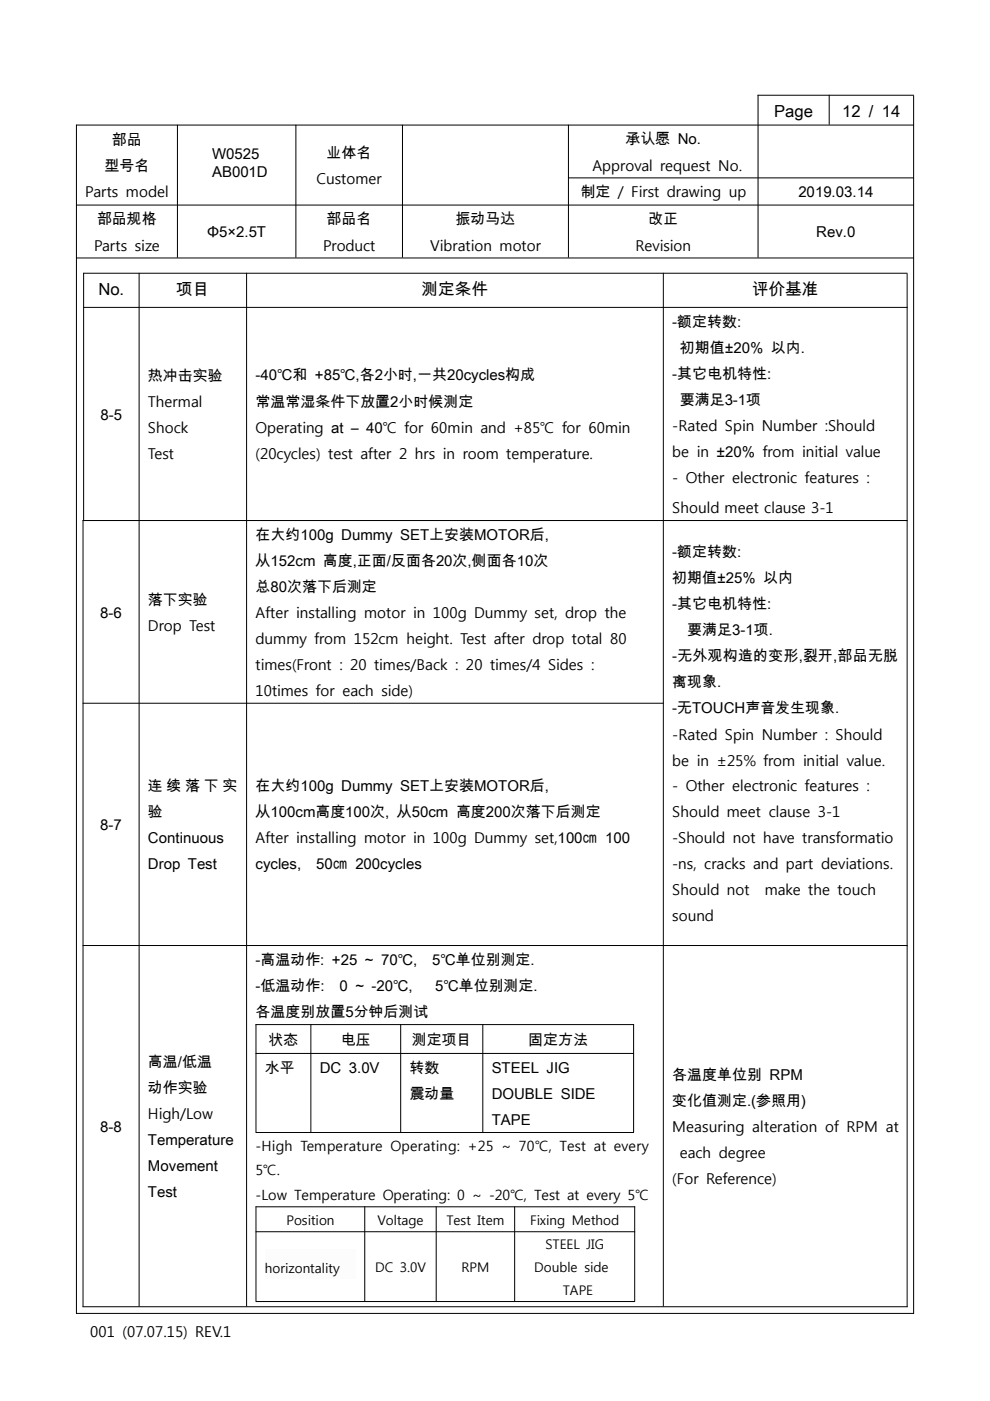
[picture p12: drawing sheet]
<svg xmlns="http://www.w3.org/2000/svg" width="210mm" height="297mm" viewBox="0 0 210 297" stroke-linecap="round" stroke-linejoin="round" font-family="sans-serif">
<defs><g id="words">
<g font-size="3.5">
<text x="164.2" y="24.7">Page</text>
<text x="178.6" y="24.7">12 / 14</text>
<text x="20.9" y="62.5">No.</text>
<text x="37.4" y="62.5">项目</text>
<text x="89.4" y="62.5">测定条件</text>
<text x="159.5" y="62.5">评价基准</text>
</g>
<g font-size="3.2">
<text x="23.7" y="30.7">部品</text>
<text x="45" y="33.6">W0525</text>
<text x="69.3" y="33.5">业体名</text>
<text x="132.7" y="30.6">承认愿 No.</text>
<text x="18.1" y="41.8">Parts model</text>
<text x="22.2" y="36.2">型号名</text>
<text x="45" y="37.4">AB001D</text>
<text x="67.2" y="39.1">Customer</text>
<text x="123.1" y="41.8">制定 / First drawing up</text>
<text x="125.7" y="36.2">Approval request No.</text>
<text x="169.3" y="41.8">2019.03.14</text>
<text x="20.6" y="47.6">部品规格</text>
<text x="69.3" y="47.6">部品名</text>
<text x="96.6" y="47.6">振动马达</text>
<text x="137.5" y="47.6">改正</text>
<text x="20" y="53.1">Parts size</text>
<text x="43.9" y="50.3">Φ5×2.5T</text>
<text x="68.5" y="53.1">Product</text>
<text x="91.3" y="53.1">Vibration motor</text>
<text x="134.8" y="53.1">Revision</text>
<text x="173.1" y="50.3">Rev.0</text>
<text x="142.6" y="69.3">-额定转数:</text>
<text x="144.2" y="74.8">初期值±20% 以内.</text>
<text x="31.4" y="80.7">热冲击实验</text>
<text x="54.2" y="80.7">-40℃和 +85℃,各2小时,一共20cycles构成</text>
<text x="142.6" y="80.3">-其它电机特性:</text>
<text x="21.3" y="89">8-5</text>
<text x="31.4" y="86.3">Thermal</text>
<text x="54.2" y="86.2">常温常湿条件下放置2小时候测定</text>
<text x="144.2" y="85.8">要满足3-1项</text>
<text x="31.4" y="91.8">Shock</text>
<text x="54.2" y="91.8">Operating at – 40℃ for 60min and +85℃ for 60min</text>
<text x="142.6" y="91.4">-Rated Spin Number :Should</text>
<text x="31.4" y="97.3">Test</text>
<text x="54.2" y="97.4">(20cycles) test after 2 hrs in room temperature.</text>
<text x="142.6" y="96.9">be in ±20% from initial value</text>
<text x="142.6" y="102.5">- Other electronic features :</text>
<text x="142.6" y="108.8">Should meet clause 3-1</text>
<text x="54.2" y="114.4">在大约100g Dummy SET上安装MOTOR后,</text>
<text x="54.2" y="119.9">从152cm 高度,正面/反面各20次,侧面各10次</text>
<text x="142.6" y="118.1">-额定转数:</text>
<text x="54.2" y="125.5">总80次落下后测定</text>
<text x="142.6" y="123.6">初期值±25% 以内</text>
<text x="21.3" y="131">8-6</text>
<text x="31.4" y="128.2">落下实验</text>
<text x="54.2" y="131.1">After installing motor in 100g Dummy set, drop the</text>
<text x="142.6" y="129.1">-其它电机特性:</text>
<text x="31.4" y="133.8">Drop Test</text>
<text x="54.2" y="136.6">dummy from 152cm height. Test after drop total 80</text>
<text x="145.8" y="134.7">要满足3-1项.</text>
<text x="54.2" y="142.1">times(Front : 20 times/Back : 20 times/4 Sides :</text>
<text x="142.6" y="140.2">-无外观构造的变形,裂开,部品无脱</text>
<text x="54.2" y="147.5">10times for each side)</text>
<text x="142.6" y="145.7">离现象.</text>
<text x="142.6" y="151.3">-无TOUCH声音发生现象.</text>
<text x="142.6" y="156.8">-Rated Spin Number : Should</text>
<text x="31.4" y="167.7">连 续 落 下 实</text>
<text x="54.2" y="167.7">在大约100g Dummy SET上安装MOTOR后,</text>
<text x="142.6" y="162.3">be in ±25% from initial value.</text>
<text x="142.6" y="167.8">- Other electronic features :</text>
<text x="31.4" y="173.2">验</text>
<text x="54.2" y="173.2">从100cm高度100次, 从50cm 高度200次落下后测定</text>
<text x="142.6" y="173.3">Should meet clause 3-1</text>
<text x="21.3" y="176">8-7</text>
<text x="31.4" y="178.7">Continuous</text>
<text x="54.2" y="178.8">After installing motor in 100g Dummy set,100㎝ 100</text>
<text x="142.6" y="178.8">-Should not have transformatio</text>
<text x="31.4" y="184.3">Drop Test</text>
<text x="54.2" y="184.3">cycles,</text>
<text x="67.1" y="184.3">50㎝ 200cycles</text>
<text x="142.6" y="184.3">-ns, cracks and part deviations.</text>
<text x="142.6" y="189.8">Should not</text>
<text x="162.2" y="189.8">make the touch</text>
<text x="142.6" y="195.3">sound</text>
<text x="54.2" y="204.5">-高温动作: +25 ~ 70℃,</text>
<text x="91.7" y="204.5">5℃单位别测定.</text>
<text x="54.2" y="210.1">-低温动作:</text>
<text x="54.2" y="215.6">各温度别放置5分钟后测试</text>
<text x="72" y="210.1">0 ~ -20℃,</text>
<text x="92.3" y="210.1">5℃单位别测定.</text>
<text x="56.9" y="221.5">状态</text>
<text x="72.3" y="221.5">电压</text>
<text x="87.3" y="221.5">测定项目</text>
<text x="112" y="221.5">固定方法</text>
<text x="31.4" y="226.2">高温/低温</text>
<text x="56.2" y="227.4">水平</text>
<text x="67.8" y="227.4">DC 3.0V</text>
<text x="86.9" y="227.4">转数</text>
<text x="104.3" y="227.4">STEEL JIG</text>
<text x="31.4" y="231.7">动作实验</text>
<text x="86.9" y="232.9">震动量</text>
<text x="104.3" y="232.9">DOUBLE SIDE</text>
<text x="142.6" y="229">各温度单位别 RPM</text>
<text x="21.3" y="240">8-8</text>
<text x="31.4" y="237.3">High/Low</text>
<text x="104.3" y="238.5">TAPE</text>
<text x="142.6" y="234.5">变化值测定.(参照用)</text>
<text x="31.4" y="242.7">Temperature</text>
<text x="142.6" y="240.1">Measuring alteration of RPM at</text>
<text x="144.2" y="245.6">each degree</text>
<text x="31.4" y="248.2">Movement</text>
<text x="142.6" y="251.1">(For Reference)</text>
<text x="31.4" y="253.8">Test</text>
<text x="19.2" y="283.6">001 (07.07.15) REV.1</text>
</g>
<g font-size="3">
<text x="54.2" y="244">-High Temperature Operating: +25 ~ 70℃, Test at every</text>
<text x="54.2" y="249.2">5℃.</text>
<text x="54.2" y="254.4">-Low Temperature Operating: 0 ~ -20℃, Test at every 5℃</text>
</g>
<g font-size="2.8">
<text x="60.7" y="259.7">Position</text>
<text x="80" y="259.7">Voltage</text>
<text x="94.7" y="259.7">Test Item</text>
<text x="112.4" y="259.7">Fixing Method</text>
<text x="56.2" y="269.9">horizontality</text>
<text x="79.6" y="269.7">DC 3.0V</text>
<text x="97.9" y="269.7">RPM</text>
<text x="113.3" y="269.7">Double side</text>
<text x="115.7" y="264.8">STEEL JIG</text>
<text x="119.4" y="274.6">TAPE</text>
</g>
</g></defs>
<path d="M54.2 217.2h80.3M54.3 217.1v22.9M65.9 217.1v22.9M85 217.1v22.9M102.4 217.1v22.9M134.4 217.1v22.9M54.2 223.4h80.3M54.2 240.1h80.3" fill="none" stroke="#000" stroke-width=".21"/>
<path d="M56.2 264.8h19.3v6.4h-19.3z" fill="#fcfcfe"/>
<g fill="none" stroke="#000" stroke-width=".21">
<path d="M16.1 26.5h177.8M16.2 26.4v252.2M37.6 26.4v28.2M62.8 26.4v28.2M85.4 26.4v28.2M120.5 37.7h73.4M120.6 26.4v28.2M160.7 20.2h33.2M160.8 20.1v34.5M175.9 20.1v6.3M193.8 20.3v258.3M16.1 43.5h177.8"/>
<path d="M16.1 54.7h177.8M17.7 57.9h174.8M17.7 57.8v52.5M29.5 57.8v219.2M52.3 57.8v219.2M140.7 57.8v219.2M192.4 58v219.1M17.7 65.2h174.8M17.5 110.4h175M17.6 110.3v166.8M17.5 149.1h123.3M17.5 200.5h175"/>
<path d="M54.2 255.9h80.5M54.3 255.8v20.1M77.4 255.8v20.1M92.5 255.8v20.1M109.2 255.8v20.1M134.6 255.8v20.1M16.1 278.5h177.8M17.5 277.1h175M54.2 261.2h80.5M54.2 275.9h80.5"/>
</g>
<use href="#words"/>
</svg>
